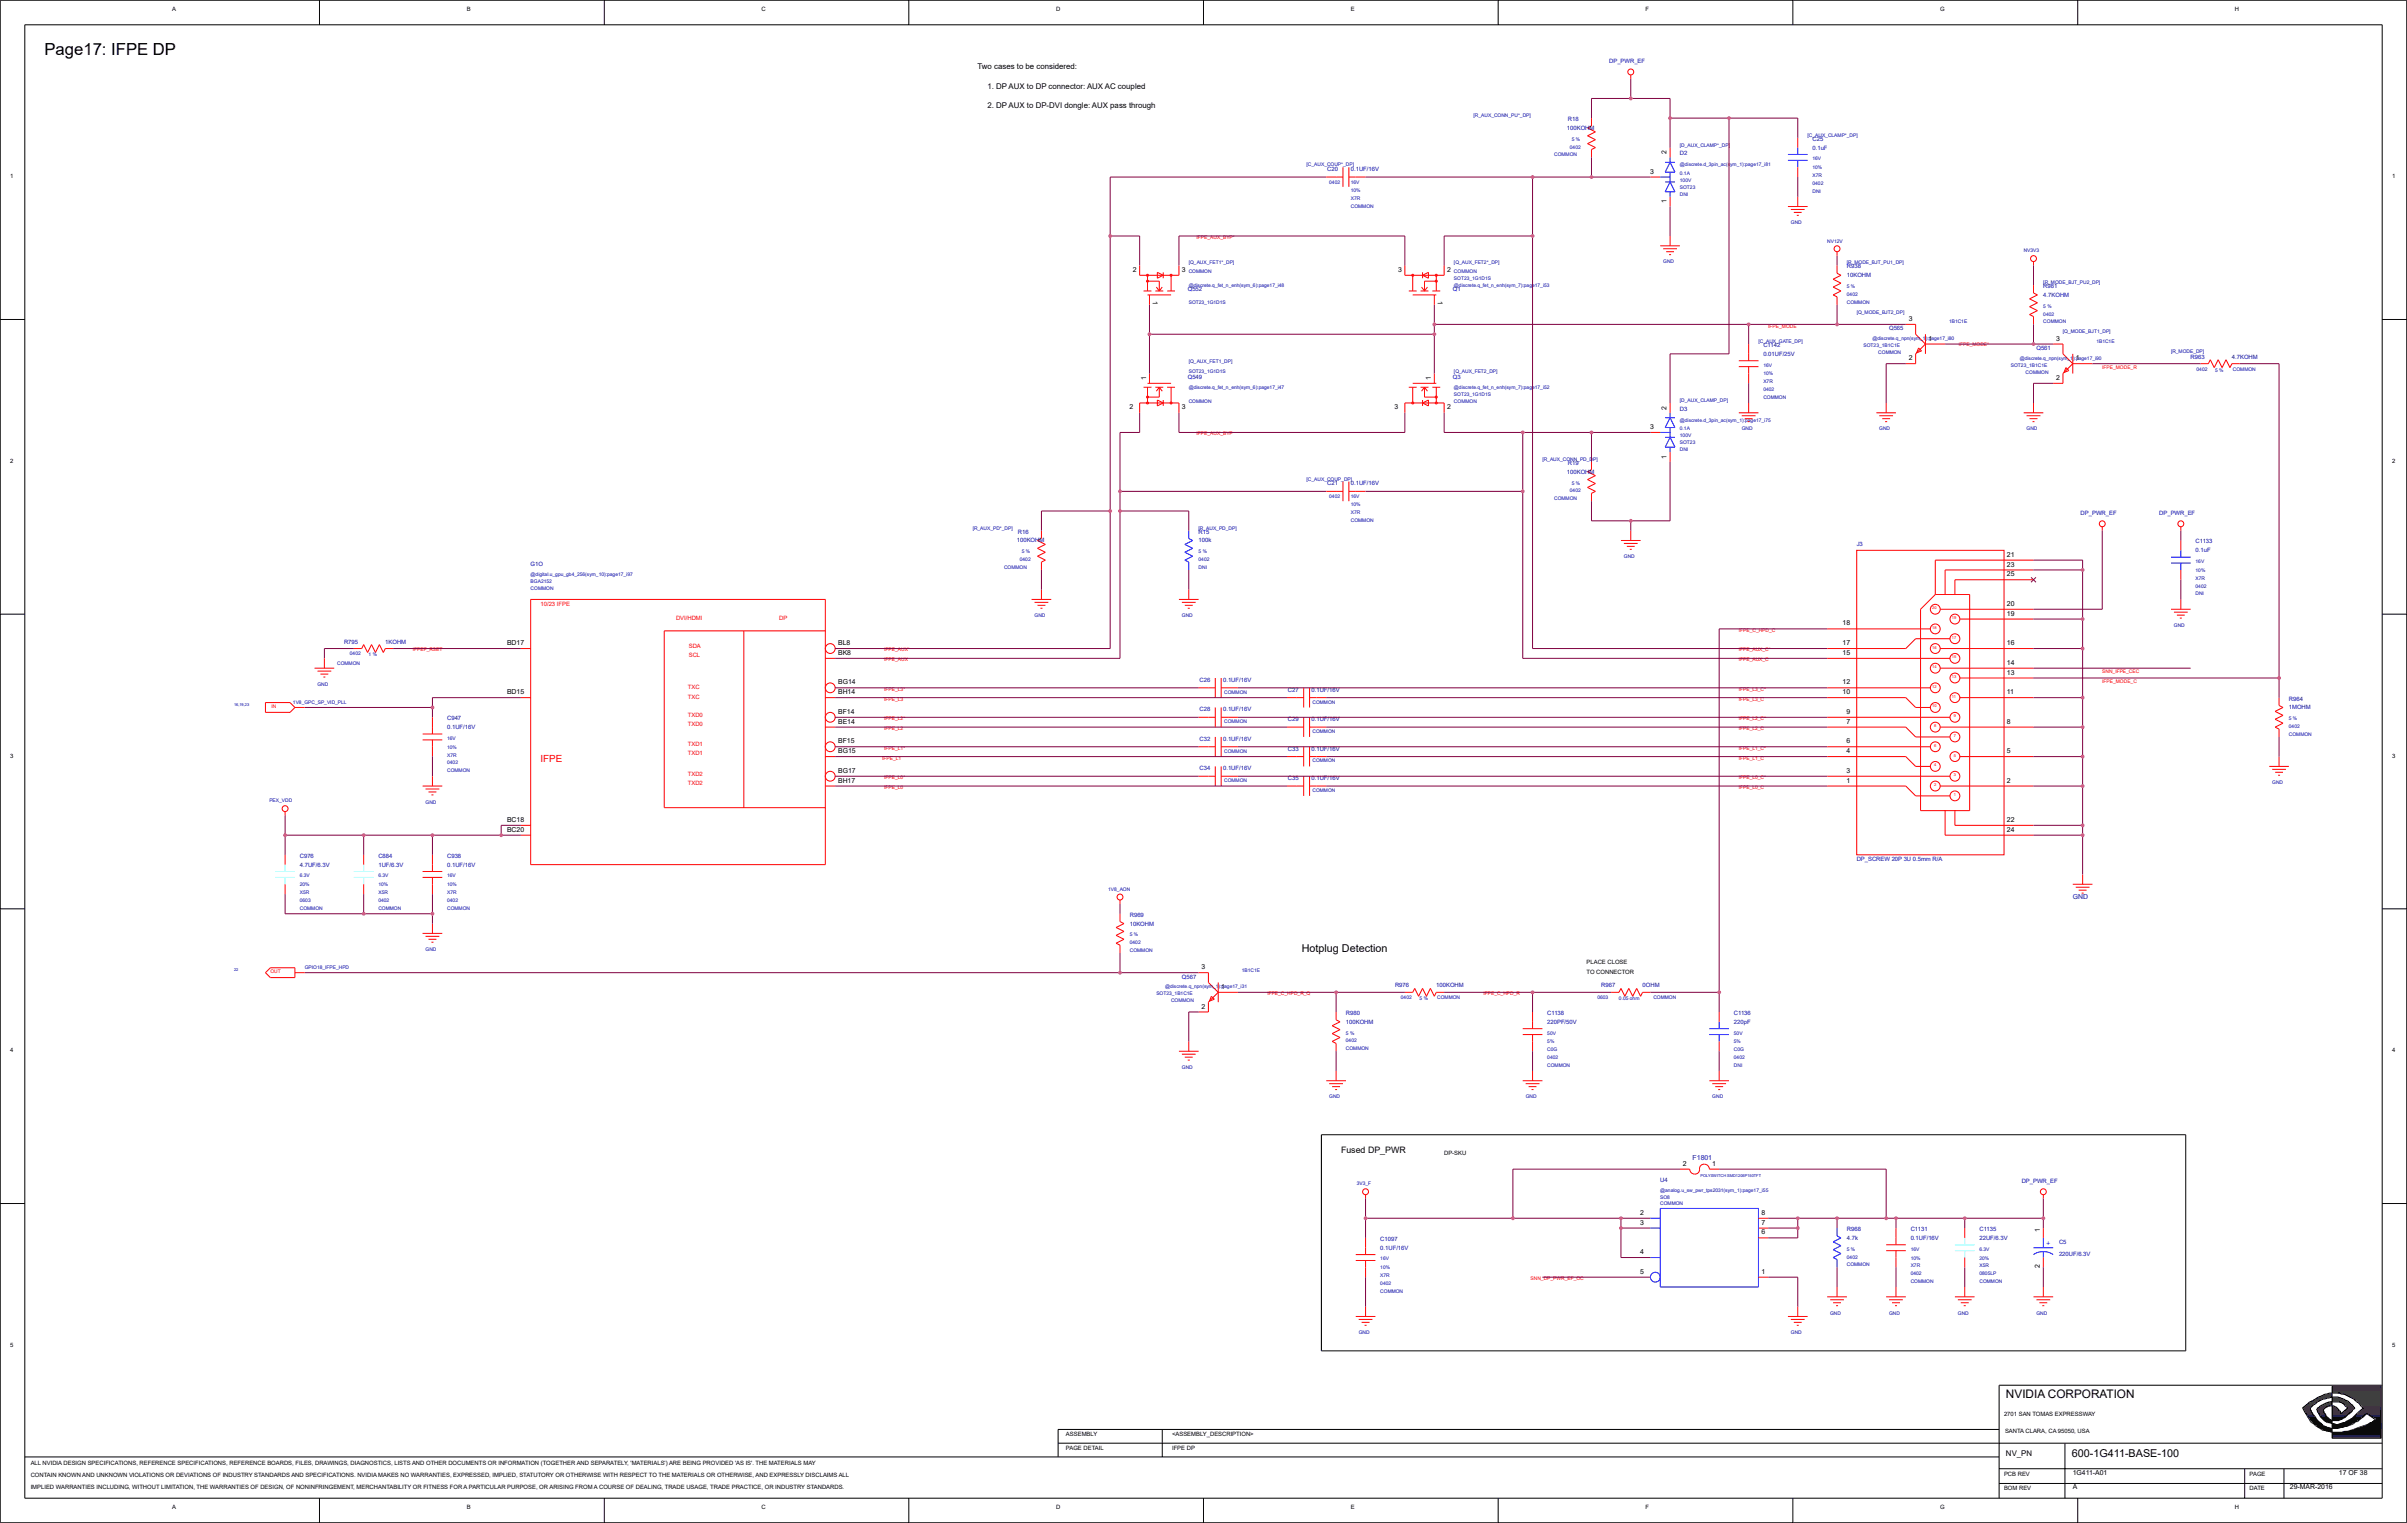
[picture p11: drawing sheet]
<svg xmlns="http://www.w3.org/2000/svg" width="271mm" height="172mm" viewBox="0 0 271 172" stroke-linecap="round" stroke-linejoin="round" font-family="sans-serif">
<defs><g id="words">
<text font-size="1.9" x="5" y="6.2">Page17: IFPE DP</text>
<text font-size="1.3" x="226.1" y="157.6">NVIDIA CORPORATION</text>
<g font-size="1.2">
<text x="146.7" y="107.3">Hotplug Detection</text>
<text x="233.6" y="164.2">600-1G411-BASE-100</text>
</g>
<text font-size="1.1" fill="#f00" x="60.9" y="85.8">IFPE</text>
<text font-size="1" x="151.2" y="130">Fused DP_PWR</text>
<g font-size=".9">
<text x="110.2" y="7.8">Two cases to be considered:</text>
<text x="111.3" y="10">1. DP AUX to DP connector: AUX AC coupled</text>
<text x="111.3" y="12.2">2. DP AUX to DP-DVI dongle: AUX pass through</text>
<text x="226.1" y="164.1">NV_PN</text>
</g>
<g font-size=".8">
<text x="187.9" y="17.4" transform="rotate(-90 187.9 17.4)">2</text>
<text x="186" y="19.6">3</text>
<text x="187.9" y="22.9" transform="rotate(-90 187.9 22.9)">1</text>
<text x="127.7" y="30.6">2</text>
<text x="130" y="33.9" transform="rotate(90 130 33.9)">1</text>
<text x="133.2" y="30.6">3</text>
<text x="157.6" y="30.6">3</text>
<text x="162.1" y="33.9" transform="rotate(90 162.1 33.9)">1</text>
<text x="163.1" y="30.6">2</text>
<text x="215.2" y="40.6">2</text>
<text x="215.2" y="36.2">3</text>
<text x="217.4" y="38.4">1</text>
<text x="231.8" y="38.4">3</text>
<text x="234" y="40.6">1</text>
<text x="127.3" y="46.1">2</text>
<text x="129.2" y="42.9" transform="rotate(-90 129.2 42.9)">1</text>
<text x="133.2" y="46.1">3</text>
<text x="157.2" y="46.1">3</text>
<text x="161.3" y="42.9" transform="rotate(-90 161.3 42.9)">1</text>
<text x="163.1" y="46.1">2</text>
<text x="187.9" y="46.2" transform="rotate(-90 187.9 46.2)">2</text>
<text x="231.8" y="42.8">2</text>
<text x="186" y="48.4">3</text>
<text x="187.9" y="51.7" transform="rotate(-90 187.9 51.7)">1</text>
<text x="226.2" y="62.8">21</text>
<text x="226.2" y="63.9">23</text>
<text x="226.2" y="65">25</text>
<text x="207.7" y="70.5">18</text>
<text x="226.2" y="69.4">19</text>
<text x="226.2" y="68.3">20</text>
<text x="57.2" y="72.7">BD17</text>
<text x="94.5" y="77.2">BG14</text>
<text x="94.5" y="73.8">BK8</text>
<text x="94.5" y="72.7">BL8</text>
<text x="207.7" y="77.2">12</text>
<text x="207.7" y="73.8">15</text>
<text x="207.7" y="72.7">17</text>
<text x="226.2" y="76">13</text>
<text x="226.2" y="74.9">14</text>
<text x="226.2" y="72.7">16</text>
<text x="57.2" y="78.3">BD15</text>
<text x="94.5" y="83.8">BF15</text>
<text x="94.5" y="81.6">BE14</text>
<text x="94.5" y="80.5">BF14</text>
<text x="94.5" y="78.3">BH14</text>
<text x="207.7" y="78.3">10</text>
<text x="208.2" y="83.8">6</text>
<text x="208.2" y="81.6">7</text>
<text x="208.2" y="80.5">9</text>
<text x="226.2" y="81.6">8</text>
<text x="226.2" y="78.3">11</text>
<text x="94.5" y="88.2">BH17</text>
<text x="94.5" y="87.1">BG17</text>
<text x="94.5" y="84.9">BG15</text>
<text x="208.2" y="88.2">1</text>
<text x="208.2" y="87.1">3</text>
<text x="208.2" y="84.9">4</text>
<text x="226.2" y="88.2">2</text>
<text x="226.2" y="84.9">5</text>
<text x="57.2" y="93.8">BC20</text>
<text x="57.2" y="92.7">BC18</text>
<text x="226.2" y="92.7">22</text>
<text x="226.2" y="93.8">24</text>
<text x="135.5" y="113.7">2</text>
<text x="135.5" y="109.3">3</text>
<text x="137.7" y="111.5">1</text>
<text x="189.7" y="131.4">2</text>
<text x="193" y="131.4">1</text>
<text x="184.9" y="136.9">2</text>
<text x="198.6" y="136.9">8</text>
<text x="184.9" y="138.1">3</text>
<text x="184.9" y="141.4">4</text>
<text x="184.9" y="143.6">5</text>
<text x="198.6" y="143.6">1</text>
<text x="198.6" y="139.2">6</text>
<text x="198.6" y="138.1">7</text>
<text x="230" y="142.9" transform="rotate(-90 230 142.9)">2</text>
<text x="230" y="138.8" transform="rotate(-90 230 138.8)">1</text>
<text x="233.7" y="167.9">A</text>
<text x="233.7" y="166.2">1G411-A01</text>
<text x="258.1" y="167.9">29-MAR-2016</text>
<text x="263.7" y="166.2">17 OF 38</text>
</g>
<g font-size=".8" fill="#0000a0">
<text x="233.7" y="101.3">GND</text>
<text x="190.8" y="130.8">F1801</text>
</g>
<text font-size=".8" fill="#00f" x="230.7" y="140.4">+</text>
<g font-size=".7">
<text x="19.4" y="1.2">A</text>
<text x="52.6" y="1.2">B</text>
<text x="85.8" y="1.2">C</text>
<text x="119.1" y="1.2">D</text>
<text x="152.3" y="1.2">E</text>
<text x="185.5" y="1.2">F</text>
<text x="218.7" y="1.2">G</text>
<text x="251.9" y="1.2">H</text>
<text x="1.1" y="20.1">1</text>
<text x="269.7" y="20.1">1</text>
<text x="1.1" y="52.2">2</text>
<text x="269.7" y="52.2">2</text>
<text x="1.1" y="85.4">3</text>
<text x="269.7" y="85.4">3</text>
<text x="178.9" y="108.7">PLACE CLOSE</text>
<text x="178.9" y="109.8">TO CONNECTOR</text>
<text x="1.1" y="118.6">4</text>
<text x="269.7" y="118.6">4</text>
<text x="162.8" y="130.2">DP-SKU</text>
<text x="1.1" y="151.8">5</text>
<text x="269.7" y="151.8">5</text>
<text x="120.2" y="161.9">ASSEMBLY</text>
<text x="132.1" y="161.9">&lt;ASSEMBLY_DESCRIPTION&gt;</text>
<text x="225.9" y="159.6">2701 SAN TOMAS EXPRESSWAY</text>
<text x="226" y="161.6">SANTA CLARA, CA 95050, USA</text>
<text x="3.5" y="165.1">ALL NVIDIA DESIGN SPECIFICATIONS, REFERENCE SPECIFICATIONS, REFERENCE BOARDS, FILES, DRAWINGS, DIAGNOSTICS, LISTS AND OTHER DOCUMENTS OR INFORMATION (TOGETHER AND SEPARATELY, 'MATERIALS') ARE BEING PROVIDED 'AS IS'. THE MATERIALS MAY</text>
<text x="3.5" y="167.9">IMPLIED WARRANTIES INCLUDING, WITHOUT LIMITATION, THE WARRANTIES OF DESIGN, OF NONINFRINGEMENT, MERCHANTABILITY OR FITNESS FOR A PARTICULAR PURPOSE, OR ARISING FROM A COURSE OF DEALING, TRADE USAGE, TRADE PRACTICE, OR INDUSTRY STANDARDS.</text>
<text x="3.5" y="166.5">CONTAIN KNOWN AND UNKNOWN VIOLATIONS OR DEVIATIONS OF INDUSTRY STANDARDS AND SPECIFICATIONS. NVIDIA MAKES NO WARRANTIES, EXPRESSED, IMPLIED, STATUTORY OR OTHERWISE WITH RESPECT TO THE MATERIALS OR OTHERWISE, AND EXPRESSLY DISCLAIMS ALL</text>
<text x="120.2" y="163.5">PAGE DETAIL</text>
<text x="132.1" y="163.5">IFPE DP</text>
<text x="225.9" y="166.3">PCB REV</text>
<text x="253.6" y="166.3">PAGE</text>
<text x="19.4" y="170.1">A</text>
<text x="52.6" y="170.1">B</text>
<text x="85.8" y="170.1">C</text>
<text x="119.1" y="170.1">D</text>
<text x="152.3" y="170.1">E</text>
<text x="185.5" y="170.1">F</text>
<text x="218.7" y="170.1">G</text>
<text x="225.9" y="168">BOM REV</text>
<text x="251.9" y="170.1">H</text>
<text x="253.6" y="168">DATE</text>
</g>
<g font-size=".7" fill="#0000a0">
<text x="181.4" y="7.1">DP_PWR_EF</text>
<text x="176.6" y="14.6">100KOHM</text>
<text x="176.8" y="13.6">R18</text>
<text x="189.4" y="17.5">D2</text>
<text x="204.3" y="15.9">C25</text>
<text x="204.3" y="16.9">0.1uF</text>
<text x="149.6" y="19.3">C20</text>
<text x="152.3" y="19.3">0.1UF/16V</text>
<text x="133.9" y="32.8">Q552</text>
<text x="163.8" y="32.8">Q1</text>
<text x="208.2" y="30.3">R938</text>
<text x="208.2" y="31.3">10KOHM</text>
<text x="230.3" y="32.5">R981</text>
<text x="230.3" y="33.5">4.7KOHM</text>
<text x="198.8" y="39.1">C1142</text>
<text x="198.8" y="40.1">0.01UF/25V</text>
<text x="213" y="37.2">Q565</text>
<text x="229.6" y="39.4">Q561</text>
<text x="247" y="40.4">R963</text>
<text x="251.6" y="40.4">4.7KOHM</text>
<text x="133.9" y="42.8">Q549</text>
<text x="163.8" y="42.8">Q3</text>
<text x="189.4" y="46.3">D3</text>
<text x="176.6" y="53.4">100KOHM</text>
<text x="176.8" y="52.4">R19</text>
<text x="149.6" y="54.7">C21</text>
<text x="152.3" y="54.7">0.1UF/16V</text>
<text x="234.6" y="58">DP_PWR_EF</text>
<text x="243.4" y="58">DP_PWR_EF</text>
<text x="59.8" y="63.8">G1O</text>
<text x="114.6" y="61.2">100KOHM</text>
<text x="114.7" y="60.2">R16</text>
<text x="135.1" y="60.2">R15</text>
<text x="135.1" y="61.2">100k</text>
<text x="209.3" y="61.6">J3</text>
<text x="247.5" y="61.3">C1133</text>
<text x="247.5" y="62.3">0.1uF</text>
<text x="38.8" y="72.6">R795</text>
<text x="43.4" y="72.6">1KOHM</text>
<text x="135.2" y="76.9">C26</text>
<text x="137.9" y="76.9">0.1UF/16V</text>
<text x="145.2" y="78">C27</text>
<text x="147.9" y="78">0.1UF/16V</text>
<text x="50.4" y="81.2">C947</text>
<text x="50.4" y="82.2">0.1UF/16V</text>
<text x="135.2" y="83.5">C32</text>
<text x="135.2" y="80.2">C28</text>
<text x="137.9" y="83.5">0.1UF/16V</text>
<text x="137.9" y="80.2">0.1UF/16V</text>
<text x="145.2" y="81.3">C29</text>
<text x="147.9" y="81.3">0.1UF/16V</text>
<text x="258" y="79">R964</text>
<text x="258" y="80">1MOHM</text>
<text x="135.2" y="86.8">C34</text>
<text x="137.9" y="86.8">0.1UF/16V</text>
<text x="145.2" y="87.9">C35</text>
<text x="145.2" y="84.6">C33</text>
<text x="147.9" y="87.9">0.1UF/16V</text>
<text x="147.9" y="84.6">0.1UF/16V</text>
<text x="33.8" y="96.7">C976</text>
<text x="33.8" y="97.7">4.7UF/6.3V</text>
<text x="42.7" y="96.7">C884</text>
<text x="42.7" y="97.7">1UF/6.3V</text>
<text x="50.4" y="96.7">C938</text>
<text x="50.4" y="97.7">0.1UF/16V</text>
<text x="209.3" y="97">DP_SCREW 20P 3U 0.5mm R/A</text>
<text x="127.4" y="103.3">R969</text>
<text x="127.4" y="104.3">10KOHM</text>
<text x="133.2" y="110.3">Q567</text>
<text x="157.3" y="111.3">R976</text>
<text x="161.9" y="111.3">100KOHM</text>
<text x="180.5" y="111.3">R967</text>
<text x="185.2" y="111.3">0OHM</text>
<text x="151.7" y="114.4">R980</text>
<text x="151.7" y="115.4">100KOHM</text>
<text x="174.4" y="114.4">C1138</text>
<text x="174.4" y="115.4">220PF/50V</text>
<text x="195.5" y="114.4">C1136</text>
<text x="195.5" y="115.4">220pF</text>
<text x="187.2" y="133.2">U4</text>
<text x="227.9" y="133.3">DP_PWR_EF</text>
<text x="155.6" y="139.9">C1097</text>
<text x="155.6" y="140.9">0.1UF/16V</text>
<text x="208.2" y="138.8">R968</text>
<text x="208.2" y="139.8">4.7k</text>
<text x="215.4" y="138.8">C1131</text>
<text x="215.4" y="139.8">0.1UF/16V</text>
<text x="223.1" y="138.8">C1135</text>
<text x="223.1" y="139.8">22UF/6.3V</text>
<text x="232.1" y="140.2">C5</text>
<text x="232.1" y="141.5">220UF/6.3V</text>
</g>
<g font-size=".7" fill="#f00">
<text x="60.9" y="68.3">10/23 IFPE</text>
<text x="76.2" y="69.9">DVI/HDMI</text>
<text x="87.8" y="69.9">DP</text>
<text x="77.5" y="77.6">TXC</text>
<text x="77.6" y="73">SDA</text>
<text x="77.6" y="74.1">SCL</text>
<text x="77.5" y="81.9">TXD0</text>
<text x="77.5" y="80.9">TXD0</text>
<text x="77.5" y="78.8">TXC</text>
<text x="77.5" y="84.1">TXD1</text>
<text x="77.5" y="85.1">TXD1</text>
<text x="77.5" y="88.5">TXD2</text>
<text x="77.5" y="87.5">TXD2</text>
</g>
<g font-size=".6" fill="#0000a0">
<text x="166.1" y="13.2">[R_AUX_CONN_PU*_DP]</text>
<text x="175.2" y="17.6">COMMON</text>
<text x="177" y="16.7">0402</text>
<text x="177.2" y="15.9">5 %</text>
<text x="189.4" y="16.5">[D_AUX_CLAMP*_DP]</text>
<text x="203.8" y="15.4">[C_AUX_CLAMP*_DP]</text>
<text x="147.3" y="18.7">[C_AUX_COUP*_DP]</text>
<text x="149.8" y="20.7">0402</text>
<text x="152.3" y="23.4">COMMON</text>
<text x="152.3" y="22.5">X7R</text>
<text x="152.3" y="21.6">10%</text>
<text x="152.3" y="20.7">16V</text>
<text x="189.4" y="19.7">0.1A</text>
<text x="189.4" y="18.7">@discrete.d_3pin_ac(sym_1):page17_i81</text>
<text x="189.4" y="22.1">DNI</text>
<text x="189.4" y="20.5">100V</text>
<text x="189.4" y="21.3">SOT23</text>
<text x="204.3" y="21.7">DNI</text>
<text x="204.3" y="18.1">16V</text>
<text x="204.3" y="19.1">10%</text>
<text x="204.3" y="20">X7R</text>
<text x="204.3" y="20.8">0402</text>
<text x="134" y="29.8">[Q_AUX_FET1*_DP]</text>
<text x="163.9" y="29.8">[Q_AUX_FET2*_DP]</text>
<text x="187.5" y="29.7">GND</text>
<text x="201.9" y="25.3">GND</text>
<text x="206" y="27.4">NV12V</text>
<text x="208.2" y="29.8">[R_MODE_BJT_PU1_DP]</text>
<text x="228.1" y="28.4">NV3V3</text>
<text x="134" y="30.8">COMMON</text>
<text x="134" y="32.4">@discrete.q_fet_n_enh(sym_6):page17_i48</text>
<text x="134" y="34.2">SOT23_1G1D1S</text>
<text x="163.9" y="32.4">@discrete.q_fet_n_enh(sym_7):page17_i53</text>
<text x="163.9" y="31.6">SOT23_1G1D1S</text>
<text x="163.9" y="30.8">COMMON</text>
<text x="208.2" y="32.5">5 %</text>
<text x="208.2" y="33.4">0402</text>
<text x="208.2" y="34.2">COMMON</text>
<text x="209.3" y="35.4">[Q_MODE_BJT2_DP]</text>
<text x="230.3" y="35.6">0402</text>
<text x="230.3" y="34.7">5 %</text>
<text x="230.3" y="32">[R_MODE_BJT_PU2_DP]</text>
<text x="134" y="40.9">[Q_AUX_FET1_DP]</text>
<text x="134" y="42">SOT23_1G1D1S</text>
<text x="163.9" y="42">[Q_AUX_FET2_DP]</text>
<text x="198.2" y="38.7">[C_AUX_GATE_DP]</text>
<text x="198.8" y="41.3">16V</text>
<text x="210.1" y="39.1">SOT23_1B1C1E</text>
<text x="211.1" y="38.3">@discrete.q_npn(sym_1):page17_i80</text>
<text x="211.7" y="39.9">COMMON</text>
<text x="219.7" y="36.5">1B1C1E</text>
<text x="226.7" y="41.3">SOT23_1B1C1E</text>
<text x="227.7" y="40.6">@discrete.q_npn(sym_1):page17_i90</text>
<text x="230.3" y="36.5">COMMON</text>
<text x="232.6" y="37.6">[Q_MODE_BJT1_DP]</text>
<text x="236.3" y="38.7">1B1C1E</text>
<text x="244.7" y="39.8">[R_MODE_DP]</text>
<text x="247.6" y="41.8">0402</text>
<text x="249.7" y="41.9">5 %</text>
<text x="251.7" y="41.8">COMMON</text>
<text x="134" y="45.4">COMMON</text>
<text x="134" y="43.9">@discrete.q_fet_n_enh(sym_6):page17_i47</text>
<text x="163.9" y="43.9">@discrete.q_fet_n_enh(sym_7):page17_i52</text>
<text x="163.9" y="45.4">COMMON</text>
<text x="163.9" y="44.7">SOT23_1G1D1S</text>
<text x="189.4" y="47.5">@discrete.d_3pin_ac(sym_1):page17_i75</text>
<text x="189.4" y="45.3">[D_AUX_CLAMP_DP]</text>
<text x="198.8" y="45">COMMON</text>
<text x="198.8" y="44.1">0402</text>
<text x="198.8" y="42.3">10%</text>
<text x="198.8" y="43.2">X7R</text>
<text x="228.4" y="42.1">COMMON</text>
<text x="173.9" y="52">[R_AUX_CONN_PD_DP]</text>
<text x="189.4" y="48.5">0.1A</text>
<text x="189.4" y="50.9">DNI</text>
<text x="189.4" y="49.3">100V</text>
<text x="189.4" y="50.1">SOT23</text>
<text x="196.4" y="48.5">GND</text>
<text x="211.9" y="48.5">GND</text>
<text x="228.5" y="48.5">GND</text>
<text x="109.6" y="59.7">[R_AUX_PD*_DP]</text>
<text x="135.1" y="59.7">[R_AUX_PD_DP]</text>
<text x="147.3" y="54.2">[C_AUX_COUP_DP]</text>
<text x="149.8" y="56.2">0402</text>
<text x="152.3" y="57.1">10%</text>
<text x="152.3" y="58.8">COMMON</text>
<text x="152.3" y="57.9">X7R</text>
<text x="152.3" y="56.2">16V</text>
<text x="175.2" y="56.4">COMMON</text>
<text x="177" y="55.5">0402</text>
<text x="177.2" y="54.6">5 %</text>
<text x="59.8" y="65.7">BGA2152</text>
<text x="59.8" y="64.9">@digital.u_gpu_gb4_256(sym_10):page17_i97</text>
<text x="113.2" y="64.1">COMMON</text>
<text x="115" y="63.3">0402</text>
<text x="115.2" y="62.4">5 %</text>
<text x="135.1" y="63.3">0402</text>
<text x="135.1" y="62.4">5 %</text>
<text x="135.1" y="64.1">DNI</text>
<text x="183.1" y="62.9">GND</text>
<text x="247.5" y="63.5">16V</text>
<text x="247.5" y="65.4">X7R</text>
<text x="247.5" y="64.5">10%</text>
<text x="59.8" y="66.5">COMMON</text>
<text x="116.6" y="69.6">GND</text>
<text x="133.2" y="69.6">GND</text>
<text x="245.1" y="70.7">GND</text>
<text x="247.5" y="66.2">0402</text>
<text x="247.5" y="67.1">DNI</text>
<text x="35.8" y="77.3">GND</text>
<text x="38" y="75">COMMON</text>
<text x="39.4" y="73.9">0402</text>
<text x="41.6" y="74">1 %</text>
<text x="33" y="79.3">1V8_GPC_SP_VID_PLL</text>
<text x="50.4" y="83.4">16V</text>
<text x="138" y="81.5">COMMON</text>
<text x="138" y="78.2">COMMON</text>
<text x="148" y="82.6">COMMON</text>
<text x="148" y="79.3">COMMON</text>
<text x="258" y="83">COMMON</text>
<text x="258" y="82.1">0402</text>
<text x="258" y="81.2">5 %</text>
<text x="50.4" y="84.4">10%</text>
<text x="50.4" y="86.2">0402</text>
<text x="50.4" y="85.3">X7R</text>
<text x="50.4" y="87.1">COMMON</text>
<text x="138" y="88.2">COMMON</text>
<text x="138" y="84.8">COMMON</text>
<text x="148" y="89.3">COMMON</text>
<text x="148" y="86">COMMON</text>
<text x="256.1" y="88.4">GND</text>
<text x="30.4" y="90.4">PEX_VDD</text>
<text x="48" y="90.6">GND</text>
<text x="33.8" y="98.9">6.3V</text>
<text x="33.8" y="99.9">20%</text>
<text x="33.8" y="100.8">X5R</text>
<text x="33.8" y="101.7">0603</text>
<text x="42.7" y="98.9">6.3V</text>
<text x="42.7" y="100.8">X5R</text>
<text x="42.7" y="99.9">10%</text>
<text x="42.7" y="101.7">0402</text>
<text x="50.4" y="100.8">X7R</text>
<text x="50.4" y="99.9">10%</text>
<text x="50.4" y="98.9">16V</text>
<text x="50.4" y="101.7">0402</text>
<text x="124.9" y="100.5">1V8_AON</text>
<text x="33.8" y="102.6">COMMON</text>
<text x="42.7" y="102.6">COMMON</text>
<text x="48" y="107.2">GND</text>
<text x="50.4" y="102.6">COMMON</text>
<text x="127.4" y="107.3">COMMON</text>
<text x="127.4" y="105.6">5 %</text>
<text x="127.4" y="106.4">0402</text>
<text x="34.4" y="109.2">GPIO18_IFPE_HPD</text>
<text x="130.4" y="112.2">SOT23_1B1C1E</text>
<text x="131.4" y="111.4">@discrete.q_npn(sym_1):page17_i31</text>
<text x="132" y="113">COMMON</text>
<text x="140" y="109.5">1B1C1E</text>
<text x="157.9" y="112.6">0402</text>
<text x="160" y="112.7">5 %</text>
<text x="162" y="112.6">COMMON</text>
<text x="180.1" y="112.6">0603</text>
<text x="182.5" y="112.7">0.05 ohm</text>
<text x="186.4" y="112.6">COMMON</text>
<text x="151.7" y="117.5">0402</text>
<text x="151.7" y="116.6">5 %</text>
<text x="151.7" y="118.4">COMMON</text>
<text x="174.4" y="119.4">0402</text>
<text x="174.4" y="118.5">C0G</text>
<text x="174.4" y="116.6">50V</text>
<text x="174.4" y="117.6">5%</text>
<text x="195.5" y="119.4">0402</text>
<text x="195.5" y="117.6">5%</text>
<text x="195.5" y="116.6">50V</text>
<text x="195.5" y="118.5">C0G</text>
<text x="133.2" y="120.5">GND</text>
<text x="149.8" y="123.8">GND</text>
<text x="172" y="123.8">GND</text>
<text x="174.4" y="120.3">COMMON</text>
<text x="193" y="123.8">GND</text>
<text x="195.5" y="120.3">DNI</text>
<text x="152.9" y="133.6">3V3_F</text>
<text x="187.2" y="135.9">COMMON</text>
<text x="187.2" y="135.1">SO8</text>
<text x="187.2" y="134.3">@analog.u_sw_pwr_tps2031(sym_1):page17_i55</text>
<text x="155.6" y="142.1">16V</text>
<text x="155.6" y="144">X7R</text>
<text x="155.6" y="143.1">10%</text>
<text x="208.2" y="141.9">0402</text>
<text x="208.2" y="141">5 %</text>
<text x="208.2" y="142.8">COMMON</text>
<text x="215.4" y="143.8">0402</text>
<text x="215.4" y="142.9">X7R</text>
<text x="215.4" y="141">16V</text>
<text x="215.4" y="142">10%</text>
<text x="223.1" y="143.8">0805LP</text>
<text x="223.1" y="142.9">X5R</text>
<text x="223.1" y="142">20%</text>
<text x="223.1" y="141">6.3V</text>
<text x="155.6" y="145.7">COMMON</text>
<text x="155.6" y="144.9">0402</text>
<text x="206.3" y="148.2">GND</text>
<text x="213" y="148.2">GND</text>
<text x="215.4" y="144.6">COMMON</text>
<text x="220.7" y="148.2">GND</text>
<text x="223.1" y="144.6">COMMON</text>
<text x="229.6" y="148.2">GND</text>
<text x="153.2" y="150.4">GND</text>
<text x="201.9" y="150.4">GND</text>
</g>
<g font-size=".6" fill="#f00">
<text x="134.9" y="26.9">IFPE_AUX_BYP*</text>
<text x="199.3" y="37">IFPE_MODE</text>
<text x="220.8" y="39">IFPE_MODE*</text>
<text x="237" y="41.6">IFPE_MODE_R</text>
<text x="134.9" y="49.1">IFPE_AUX_BYP</text>
<text x="196" y="71.2">IFPE_C_HPD_C</text>
<text x="46.5" y="73.4">IFPEF_RSET</text>
<text x="99.7" y="74.5">IFPE_AUX</text>
<text x="99.7" y="73.4">IFPE_AUX*</text>
<text x="99.7" y="77.9">IFPE_L3*</text>
<text x="196" y="74.5">IFPE_AUX_C</text>
<text x="196" y="73.4">IFPE_AUX_C*</text>
<text x="196" y="77.9">IFPE_L3_C*</text>
<text x="237" y="77">IFPE_MODE_C</text>
<text x="237" y="75.9">SNN_IFPE_CEC</text>
<text x="30.6" y="79.8">IN</text>
<text x="99.7" y="82.3">IFPE_L2</text>
<text x="99.7" y="81.2">IFPE_L2*</text>
<text x="99.7" y="79">IFPE_L3</text>
<text x="196" y="82.3">IFPE_L2_C</text>
<text x="196" y="81.2">IFPE_L2_C*</text>
<text x="196" y="79">IFPE_L3_C</text>
<text x="99.5" y="85.6">IFPE_L1</text>
<text x="99.7" y="88.9">IFPE_L0</text>
<text x="99.7" y="87.8">IFPE_L0*</text>
<text x="99.7" y="84.5">IFPE_L1*</text>
<text x="196" y="88.9">IFPE_L0_C</text>
<text x="196" y="87.8">IFPE_L0_C*</text>
<text x="196" y="85.6">IFPE_L1_C</text>
<text x="196" y="84.5">IFPE_L1_C*</text>
<text x="30.5" y="109.7">OUT</text>
<text x="142.9" y="112.2">IFPE_C_HPD_R_Q</text>
<text x="167.2" y="112.2">IFPE_C_HPD_R</text>
<text x="172.5" y="144.3">SNN_DP_PWR_EF_OC</text>
</g>
<g font-size=".4" fill="#f00">
<text x="217.8" y="68.7">20</text>
<text x="217.8" y="70.9">18</text>
<text x="220" y="69.8">19</text>
<text x="217.8" y="77.5">12</text>
<text x="217.8" y="73.1">16</text>
<text x="217.8" y="75.3">14</text>
<text x="220" y="76.4">13</text>
<text x="220" y="74.2">15</text>
<text x="220" y="72">17</text>
<text x="217.8" y="79.8">10</text>
<text x="218.1" y="82">8</text>
<text x="220" y="78.6">11</text>
<text x="220.3" y="83.1">7</text>
<text x="220.3" y="80.9">9</text>
<text x="218.1" y="86.4">4</text>
<text x="218.1" y="88.6">2</text>
<text x="218.1" y="84.2">6</text>
<text x="220.3" y="87.5">3</text>
<text x="220.3" y="89.7">1</text>
<text x="220.3" y="85.3">5</text>
</g>
<g font-size=".4" fill="#0000a0">
<text x="26.4" y="79.5">16,19,23</text>
<text x="26.4" y="109.4">22</text>
<text x="191.7" y="132.7">POLYSWITCH SMD1206P150TFT</text>
</g>
</g></defs>
<g fill="none" stroke="#00f" stroke-width=".11">
<path d="M187.2 20h1.1M187.7 19.4h1.1M187.7 18.3h1.1M188.3 17.7v.6M188.3 19.4v1.1M201.6 17.4h2.2M201.6 18.1h2.2M202.7 16.6v.8M202.7 18.1v.8M187.7 20.5h1.1M187.7 21.6h1.1M188.3 21.6v.6"/>
<path d="M134 59.8v.9M187.2 48.7h1.1M187.7 49.3h1.1M187.7 50.4h1.1M187.7 48.2h1.1M187.7 47.1h1.1M188.3 46.5v.6M188.3 48.2v1.1M188.3 50.4v.6M134 63.4v.9M244.7 62.8h2.3M244.7 63.5h2.3"/>
<path d="M245.8 62v.8M245.8 63.5v.8M192.7 116h2.2M192.7 116.6h2.2M193.8 115.2v.8M193.8 116.6v.8M186.1 138.4h1.1M186.1 137.3h1.1M187.2 136.2h11v8.9h-11zM207.1 138.4v.9M230.3 139.5v1.2M186.1 141.8h1.1"/>
<path d="M207.1 142v.9M229.2 140.7h2.3M230.3 141.1a1.78 1.78 0 0 1 1.2 .3M230.3 141.1a1.78 1.78 0 0 0-1.1 .3M230.3 141.1v.7"/>
<circle cx="186.6" cy="144" r=".55"/>
</g>
<g fill="#000" stroke="#00f" stroke-width=".11">
<path d="M188.3 18.3l-.6 1.1zM188.3 18.3l.5 1.1zM188.3 20.5l-.6 1.1zM188.3 20.5l.5 1.1zM188.3 47.1l-.6 1.1zM188.3 49.3l-.6 1.1zM188.3 49.3l.5 1.1zM188.3 47.1l.5 1.1zM133.6 63.1l.4 .3zM133.6 62.3l.9 .4zM133.6 62.3l.9-.5zM133.6 61.4l.9-.5z"/>
<path d="M133.6 63.1l.9-.4zM133.6 61.4l.9 .4zM134 60.7l.5 .2zM206.6 140l.9-.5zM207.1 139.3l.4 .2zM206.6 141.8l.5 .2zM206.6 140.9l.9 .4zM206.6 140.9l.9-.5zM206.6 141.8l.9-.5zM206.6 140l.9 .4z"/>
</g>
<g fill="none" stroke="#f00" stroke-width=".11">
<path d="M149.5 20h1.9M151.4 18.9v2.2M152.1 20h1.8M152.1 18.9v2.2M179.4 13.3v.9M179.4 16.9v.8M183.8 8.4v.5M186.1 20h1.1M188.3 16.6v1.1M202.7 15.5v1.1M202.7 18.9v1.1M128.5 29.9v1.1h4.4v-1.1"/>
<path d="M128.9 32.8h.9M129.4 31.7h1.3v1.1M129.4 31v1.8M129.4 33.2h2.6M129.6 33.2v1.2M130.2 32.8h.9M130.5 30.7v.7M131.1 30.7v.7M131.6 32.8h.9M132 31v1.8M158.4 29.9v1.1h4.4v-1.1M158.8 32.8h.9"/>
<path d="M159.3 33.2h2.6M159.3 31v1.8M160.1 32.8h.9M160.4 30.7v.7M161 30.7v.7M161.5 32.8h.9M161.7 33.2v1.2M161.9 31.7h-1.3v1.1M161.9 31v1.8M187.2 27.7h2.2M187.5 28h1.5M187.8 28.4h.9"/>
<path d="M188.2 28.7h.2M188.3 22.2v1.1M188.3 26.6v1.1M197.1 38.8v1.9M201.6 23.3h2.2M201.9 23.6h1.5M202.2 23.9h.9M202.6 24.3h.2M202.7 22.2v1.1M207.1 28.4v.4M207.1 29.9v.9M207.1 33.5v.9"/>
<path d="M214.8 36.6h1.1v1.1M215.9 39.9v1.1h-1.1M217.1 37.7v2.2M217.1 38.8h2.2M229.2 29.5v.4M229.2 32.1v.9M229.2 35.7v.9M231.5 38.8h1.1v1.1M233.7 39.9v2.2M117.4 59.8v.9M128.5 46.5v-1.1h4.4v1.1M128.9 43.7h.9"/>
<path d="M129.4 43.2h2.6M129.4 43.7v1.7M129.6 42.1v1.1M130.2 43.7h.9M130.5 45.1v.7M130.7 43.7v1.1h-1.3M131.1 45.1v.7M131.6 43.7h.9M132 43.7v1.7M149.5 55.4h1.9M151.4 54.3v2.2M152.1 55.4h1.8"/>
<path d="M152.1 54.3v2.2M158.4 46.5v-1.1h4.4v1.1M158.8 43.7h.9M159.3 43.2h2.6M159.3 43.7v1.7M160.1 43.7h.9M160.4 45.1v.7M160.6 43.7v1.1h1.3M161 45.1v.7M161.5 43.7h.9M161.7 42.1v1.1M161.9 43.7v1.7"/>
<path d="M179.4 52.1v.9M179.4 55.6v.9M183.8 59.8v1.1M186.1 48.7h1.1M188.3 45.4v1.1M188.3 51v1.1M196 40.7h2.2M196 41.3h2.2M196 46.5h2.2M196.3 46.9h1.6M196.7 47.2h.9M197 47.5h.2"/>
<path d="M197.1 41.3v1.9M197.1 45.4v1.1M211.5 46.5h2.2M211.9 46.9h1.5M212.2 47.2h.9M212.5 47.5h.2M212.6 45.4v1.1M228.1 46.5h2.2M228.5 46.9h1.5M228.8 47.2h.9M229.1 47.5h.2M229.2 45.4v1.1"/>
<path d="M232.6 42.1v1.1h-1.1M233.7 41h2.2M237 59.4v.4M245.8 59.4v.4M248.1 41h.8M251.6 41h.9M32.7 79.2h-2.8v1.1h2.8M33.2 79.8h1.2M35.5 75.3h2.2M35.8 75.7h1.5M36.1 76h.9M36.5 76.3h.2"/>
<path d="M36.6 74.2v1.1M39.9 73.1h.9M43.4 73.1h.9M58.7 78.6h1.1M58.7 73.1h1.1M59.8 67.6h33.2v29.9h-33.2zM83.8 71.1v19.9M93 74.2h1.1M93 78.6h1.1M93 71.1h-18.1v19.9h18.1M116.3 67.6h2.2M116.6 67.9h1.6"/>
<path d="M117 68.2h.8M117.3 68.6h.2M117.4 63.4v.9M117.4 66.5v1.1M132.9 67.6h2.2M133.2 67.9h1.6M133.6 68.2h.9M133.9 68.6h.2M134 66.5v1.1M135.1 77.5h1.9M137 76.4v2.2M137 79.8v2.2"/>
<path d="M137.7 77.5h1.8M137.7 76.4v2.2M137.7 79.8v2.2M145.1 78.6h1.9M147 77.5v2.3M147.6 78.6h1.9M147.6 77.5v2.3M182.7 60.9h2.2M183.1 61.3h1.5M183.4 61.6h.9M183.7 61.9h.2M206 77.5h11.6"/>
<path d="M206 74.2h13.8M206 78.6h8.8M206 73.1h8.8M206 70.9h11.6M209.3 62h16.6v34.4h-16.6zM215.9 79.8h1.7M215.9 72h3.9M218.7 68.7h10.5M218.7 75.3h10.5M218.7 73.1h10.5M220.9 69.8h8.3M220.9 76.4h8.3"/>
<path d="M220.9 78.6h8.3M229.2 65.4h-8.8v1.6M229.2 64.3h-9.9v2.7M229.2 63.1h-11v3.9h3.8v24.4h-5.5v-22.7M244.7 68.7h2.3M245.1 69h1.5M245.4 69.3h.9M245.7 69.7h.3M245.8 60.9v1.1M245.8 64.3v1.1M245.8 67.6v1.1M256.9 78.6v.9"/>
<path d="M32.1 91.5v.4M32.1 96.4v1.1M32.1 99.7v1.1M41 96.4v1.1M41 99.7v1.1M47.6 88.6h2.3M47.6 98.2h2.3M47.6 98.9h2.3M47.6 82.7h2.3M47.6 83.4h2.3M48 88.9h1.5M48.3 89.3h.9"/>
<path d="M48.6 89.6h.3M48.7 80.9v1.8M48.7 83.4v1.9M48.7 87.5v1.1M48.7 96.4v1.8M48.7 98.9v1.9M58.7 93h1.1M58.7 94.1h1.1M93 88.6h1.1M93 85.3h1.1M93 82h1.1M135.1 87.5h1.9"/>
<path d="M135.1 84.2h1.9M135.1 80.9h1.9M137 83.1v2.2M137 86.4v2.2M137.7 87.5h1.8M137.7 84.2h1.8M137.7 80.9h1.8M137.7 83.1v2.2M137.7 86.4v2.2M145.1 88.6h1.9M145.1 85.3h1.9M145.1 82h1.9"/>
<path d="M147 80.9v2.2M147 84.2v2.2M147 87.5v2.2M147.6 88.6h1.9M147.6 85.3h1.9M147.6 82h1.9M147.6 80.9v2.2M147.6 84.2v2.2M147.6 87.5v2.2M206 88.6h8.8M206 87.5h13.8M206 85.3h8.8"/>
<path d="M206 84.2h11.6M206 82h8.8M206 80.9h13.8M215.9 89.7h3.9M215.9 86.4h1.7M215.9 83.1h3.9M218.7 88.6h10.5M218.7 82h10.5M219.3 91.4v2.7h9.9M220.4 91.4v1.6h8.8M220.9 85.3h8.3M233.7 99.7h2.2"/>
<path d="M234.8 98.6v1.1M255.8 86.4h2.2M256.1 86.7h1.6M256.5 87.1h.9M256.8 87.4h.2M256.9 82.2v.9M256.9 85.3v1.1M30.5 109.1h2.7v1.1h-2.7M33.2 109.6h1.2M47.6 105.2h2.3M48 105.6h1.5M48.3 105.9h.9"/>
<path d="M48.6 106.2h.3M48.7 104.1v1.1M126.3 101.5v.4M126.3 103v.9M126.3 106.5v.9M132.9 118.5h2.2M133.2 118.8h1.6M133.6 119.2h.9M133.9 119.5h.2M134 117.4v1.1M135.1 109.6h1.1v1.2M136.2 113v1.1h-1.1"/>
<path d="M137.3 110.8v2.2M137.3 111.9h2.2M150.6 114.1v.9M150.6 117.6v.9M158.4 111.9h.9M161.9 111.9h.9M171.7 116h2.2M171.7 116.6h2.2M172.8 114.1v1.9M172.8 116.6v1.9M181.6 111.9h.9M185.2 111.9h.9"/>
<path d="M193.8 114.1v1.1M193.8 117.4v1.1M234 100h1.5M234.3 100.3h.9M234.7 100.7h.2M149.5 121.8h2.2M149.8 122.2h1.6M150.2 122.5h.9M150.5 122.8h.2M150.6 120.7v1.1M153.9 134.7v.4M153.9 139.5v1.9"/>
<path d="M171.7 121.8h2.2M172 122.2h1.5M172.3 122.5h.9M172.7 122.8h.2M172.8 120.7v1.1M189.4 131.8h1.1a.55 .55 0 0 0 .5 .5 .55 .55 0 0 0 .6-.5 .55 .55 0 0 1 .5-.6 .55 .55 0 0 1 .6 .6h1.1M192.7 121.8h2.2M193 122.2h1.6M193.4 122.5h.8M193.7 122.8h.2M193.8 120.7v1.1M198.2 139.5h1.1"/>
<path d="M198.2 138.4h1.1M198.2 137.3h1.1M213.7 138.4v1.9M221.5 138.4v1.1M230.3 134.7v.4M230.3 138.4v1.1M152.8 141.4h2.2M152.8 142.1h2.2M152.8 148.4h2.2M153.2 148.7h1.5M153.5 149.1h.9M153.8 149.4h.3"/>
<path d="M153.9 142.1v1.9M153.9 147.3v1.1M198.2 144h1.1M201.6 148.4h2.2M201.9 148.7h1.5M202.2 149.1h.9M202.6 149.4h.2M202.7 147.3v1.1M206 146.2h2.2M206.3 146.5h1.6M206.6 146.9h.9M207 147.2h.2"/>
<path d="M207.1 145.1v1.1M212.6 140.3h2.2M212.6 141h2.2M212.6 146.2h2.2M213 146.5h1.5M213.3 146.9h.9M213.6 147.2h.2M213.7 141v1.9M213.7 145.1v1.1M220.4 146.2h2.2M220.7 146.5h1.6M221 146.9h.9"/>
<path d="M221.4 147.2h.2M221.5 141.8v1.1M221.5 145.1v1.1M229.2 146.2h2.3M229.6 146.5h1.5M229.9 146.9h.9M230.2 147.2h.3M230.3 141.8v1.1M230.3 145.1v1.1"/>
<circle cx="183.8" cy="8.1" r=".33"/>
<circle cx="129.4" cy="31" r=".11"/>
<circle cx="129.4" cy="31.7" r=".11"/>
<circle cx="132" cy="31" r=".11"/>
<circle cx="159.3" cy="31" r=".11"/>
<circle cx="161.9" cy="31" r=".11"/>
<circle cx="161.9" cy="31.7" r=".11"/>
<circle cx="207.1" cy="28" r=".33"/>
<circle cx="229.2" cy="29.1" r=".33"/>
<circle cx="129.4" cy="45.4" r=".11"/>
<circle cx="129.4" cy="44.8" r=".11"/>
<circle cx="132" cy="45.4" r=".11"/>
<circle cx="159.3" cy="45.4" r=".11"/>
<circle cx="161.9" cy="45.4" r=".11"/>
<circle cx="161.9" cy="44.8" r=".11"/>
<circle cx="237" cy="59" r=".33"/>
<circle cx="245.8" cy="59" r=".33"/>
<circle cx="93.6" cy="73.1" r=".55"/>
<circle cx="93.6" cy="77.5" r=".55"/>
<circle cx="218.2" cy="79.8" r=".55"/>
<circle cx="218.2" cy="75.3" r=".55"/>
<circle cx="218.2" cy="73.1" r=".55"/>
<circle cx="218.2" cy="70.9" r=".55"/>
<circle cx="218.2" cy="77.5" r=".55"/>
<circle cx="218.2" cy="68.7" r=".55"/>
<circle cx="220.4" cy="69.8" r=".55"/>
<circle cx="220.4" cy="72" r=".55"/>
<circle cx="220.4" cy="76.4" r=".55"/>
<circle cx="220.4" cy="78.6" r=".55"/>
<circle cx="220.4" cy="74.2" r=".55"/>
<circle cx="32.1" cy="91.2" r=".33"/>
<circle cx="93.6" cy="84.2" r=".55"/>
<circle cx="93.6" cy="87.5" r=".55"/>
<circle cx="93.6" cy="80.9" r=".55"/>
<circle cx="218.2" cy="86.4" r=".55"/>
<circle cx="218.2" cy="82" r=".55"/>
<circle cx="218.2" cy="88.6" r=".55"/>
<circle cx="218.2" cy="84.2" r=".55"/>
<circle cx="220.4" cy="89.7" r=".55"/>
<circle cx="220.4" cy="85.3" r=".55"/>
<circle cx="220.4" cy="83.1" r=".55"/>
<circle cx="220.4" cy="87.5" r=".55"/>
<circle cx="220.4" cy="80.9" r=".55"/>
<circle cx="126.3" cy="101.1" r=".33"/>
<circle cx="153.9" cy="134.3" r=".33"/>
<circle cx="230.3" cy="134.3" r=".33"/>
</g>
<path d="M31 98.2h2.2M31 98.9h2.2M32.1 97.5v.7M32.1 98.9v.8M39.9 98.2h2.2M39.9 98.9h2.2M41 97.5v.7M41 98.9v.8M221.5 139.5v.8M220.4 140.3h2.2M220.4 141h2.2M221.5 141v.8" fill="none" stroke="#80ffff" stroke-width=".11"/>
<g fill="#000" stroke="#f00" stroke-width=".11">
<path d="M179 16.2l.9 .4zM179 15.3l.9-.4zM179 14.4l.4-.2zM179.4 16.9l.5-.3zM179 16.2l.9-.4zM179 15.3l.9 .5zM179 14.4l.9 .5zM130.5 31.4l.6-.4zM130.5 30.7l.6 .3zM130.4 32.4l.3 .4zM131 32.4l-.3 .4zM160.4 31l.6-.3z"/>
<path d="M160.3 32.4l.3 .4zM160.9 32.4l-.3 .4zM160.4 31l.6 .4zM206.6 33.2l.5 .3zM206.6 32.4l.9 .4zM206.6 32.4l.9-.5zM206.6 31.5l.9-.5zM206.6 33.2l.9-.4zM206.6 31.5l.9 .4zM207.1 30.8l.4 .2zM217.1 38.8l-1.2 1.1zM216.1 39.8l.5-.2z"/>
<path d="M216.3 39.2l-.2 .6zM216.3 39.2l.3 .4zM215.9 37.7l1.2 1.1zM228.8 35.5l.4 .2zM228.8 34.6l.9 .4zM228.8 34.6l.9-.5zM228.8 33.7l.9-.5zM228.8 35.5l.9-.5zM228.8 33.7l.9 .4zM229.2 33l.5 .2zM130.5 45.1l.6 .3zM130.5 45.8l.6-.4z"/>
<path d="M130.7 43.7l-.3 .4zM130.7 43.7l.3 .4zM160.4 45.4l.6 .4zM160.6 43.7l-.3 .4zM160.6 43.7l.3 .4zM160.4 45.4l.6-.3zM179 54.9l.9 .5zM179 54.1l.9-.5zM179 53.2l.4-.2zM179.4 55.6l.5-.2zM179 54.9l.9-.4zM179 54.1l.9 .4z"/>
<path d="M179 53.2l.9 .4zM233.7 41l-1.1 1.1zM232.7 42l.5-.2zM232.9 41.4l-.2 .6zM232.9 41.4l.3 .4zM232.6 39.9l1.1 1.1zM249.2 40.6l-.3 .4zM249.2 40.6l.4 .8zM250.1 40.6l-.5 .8zM250.1 40.6l.4 .8zM250.9 40.6l-.4 .8zM250.9 40.6l.5 .8z"/>
<path d="M251.6 41l-.2 .4zM32.7 79.2l.5 .6zM41 72.7l-.2 .4zM41 72.7l.4 .9zM41.9 72.7l-.5 .9zM41.9 72.7l.4 .9zM42.8 72.7l-.5 .9zM42.8 72.7l.4 .9zM43.4 73.1l-.2 .5zM117 62.7l.8 .4zM117 61.8l.8-.4zM117 60.9l.4-.2z"/>
<path d="M117.4 63.4l.4-.3zM117 62.7l.8-.4zM117 61.8l.8 .5zM117 60.9l.8 .5zM214.8 78.6l1.1 1.2zM214.8 73.1l1.1-1.1zM218.2 67l-1.7 1.7zM256.9 79.5l.5 .3zM33.2 79.8l-.5 .5zM214.8 88.6l1.1 1.1zM214.8 85.3l1.1 1.1zM214.8 82l1.1 1.1z"/>
<path d="M256.5 82l.4 .2zM256.5 81.1l.9 .4zM256.5 81.1l.9-.5zM256.5 80.2l.9-.4zM256.5 82l.9-.5zM256.5 80.2l.9 .4zM29.9 109.6l.6-.5zM29.9 109.6l.6 .6zM125.8 106.3l.5 .2zM125.8 105.4l.9 .5zM125.8 105.4l.9-.4zM125.8 104.6l.9-.5z"/>
<path d="M125.8 106.3l.9-.4zM125.8 104.6l.9 .4zM126.3 103.9l.4 .2zM137.3 111.9l-1.1 1.1zM136.3 112.9l.6-.3zM136.6 112.3l-.3 .6zM136.6 112.3l.3 .3zM136.2 110.8l1.1 1.1zM150.2 117.4l.4 .2zM150.2 116.5l.9 .5zM150.2 116.5l.9-.4zM150.2 115.6l.9-.4z"/>
<path d="M150.2 117.4l.9-.4zM150.2 115.6l.9 .5zM150.6 115l.5 .2zM159.5 111.4l-.2 .5zM159.5 111.4l.4 .9zM160.4 111.4l-.5 .9zM160.4 111.4l.4 .9zM161.2 111.4l-.4 .9zM161.2 111.4l.5 .9zM161.9 111.9l-.2 .4zM182.7 111.4l-.2 .5zM182.7 111.4l.5 .9z"/>
<path d="M183.6 111.4l-.4 .9zM183.6 111.4l.5 .9zM184.5 111.4l-.4 .9zM184.5 111.4l.4 .9zM185.2 111.9l-.3 .4z"/>
</g>
<path d="M229 65.1l.5 .5zM229.5 65.1l-.5 .5z" fill="#000" stroke="#804000" stroke-width=".11"/>
<g fill="none" stroke="#800040" stroke-width=".11">
<path d="M149.5 20h-24.3v53.1h-31.1M153.9 20h32.2M172.8 20v53.1h33.2M179.4 13.3v-2.2h8.9v5.5M179.4 17.7v2.3M183.8 8.9v2.2M188.3 13.3h14.4v2.2M194.9 13.3v26.6h-6.6v5.5M202.7 20v2.2M125.2 26.6h3.3v3.3M129.6 34.4v7.7M129.6 37.7h32.1"/>
<path d="M132.9 29.9v-3.3h25.5v3.3M161.7 34.4v7.7M161.7 36.6h53.1M172.8 26.6h-10v3.3M188.3 23.3v3.3M197.1 36.6v2.2M207.1 28.8v1.1M207.1 34.4v2.2M219.3 38.8h12.2M229.2 29.9v2.2M229.2 36.6v2.2M125.2 57.6h-7.8v2.2"/>
<path d="M126.3 57.6h7.7v2.2M126.3 55.4h23.2M128.5 46.5v2.2h-2.2v25.5h-32.2M132.9 46.5v2.2h25.5v-2.2M153.9 55.4h17.8M162.8 46.5v2.2h23.3M171.7 48.7v25.5h34.3M179.4 48.7v3.4M183.8 58.7v1.1M188.3 52.1v6.6h-8.9v-2.2M197.1 43.2v2.2M214.8 41h-2.2v4.4"/>
<path d="M231.5 43.2h-2.3v2.2M235.9 41h12.2M237 59.8v8.9h-7.8M245.8 59.8v1.1M252.5 41h4.4v37.6M34.4 79.8h14.3M39.9 73.1h-3.3v1.1M44.3 73.1h14.4M58.7 78.6h-10v2.3M94.1 78.6h51M94.1 77.5h41M117.4 64.3v2.2"/>
<path d="M134 64.3v2.2M139.5 77.5h66.5M149.5 78.6h56.5M206 70.9h-12.2v43.2M229.2 73.1h5.6M229.2 78.6h5.6M229.2 76.4h27.7M229.2 75.3h17.8M229.2 63.1h5.6v35.5M229.2 69.8h5.6M229.2 64.3h5.6M245.8 65.4v2.2"/>
<path d="M32.1 91.9v4.5M32.1 94.1h26.6M41 94.1v2.3M48.7 85.3v2.2M48.7 94.1v2.3M58.7 93h-2.2v1.1M94.1 88.6h51M94.1 87.5h41M94.1 85.3h51M94.1 84.2h41M94.1 82h51M94.1 80.9h41"/>
<path d="M139.5 87.5h66.5M139.5 84.2h66.5M139.5 80.9h66.5M149.5 88.6h56.5M149.5 85.3h56.5M149.5 82h56.5M229.2 88.6h5.6M229.2 85.3h5.6M229.2 82h5.6M229.2 94.1h5.6M229.2 93h5.6M256.9 83.1v2.2"/>
<path d="M32.1 100.8v2.2h16.6M34.4 109.6h100.7M41 100.8v2.2M48.7 100.8v3.3M126.3 101.9v1.1M126.3 107.4v2.2M135.1 114.1h-1.1v3.3M139.5 111.9h18.9M150.6 111.9v2.2M150.6 118.5v2.2M162.8 111.9h18.8M172.8 111.9v2.2"/>
<path d="M172.8 118.5v2.2M186.1 111.9h7.7M193.8 118.5v2.2M153.9 135.1v4.4M153.9 137.3h32.2M182.7 137.3v4.5h3.4M182.7 138.4h3.4M189.4 131.8h-18.8v5.5M193.8 131.8h18.8v5.5M199.3 137.3h31M199.3 138.4h3.4M202.7 137.3v2.2h-3.4"/>
<path d="M207.1 137.3v1.1M213.7 137.3v1.1M221.5 137.3v1.1M230.3 135.1v3.3M153.9 144v3.3M173.9 144h12.2M199.3 144h3.4v3.3M207.1 142.9v2.2M213.7 142.9v2.2M221.5 142.9v2.2M230.3 142.9v2.2"/>
</g>
<g fill="#f0f">
<circle cx="48.7" cy="79.8" r=".22"/>
<circle cx="153.9" cy="137.3" r=".22"/>
<circle cx="182.7" cy="138.4" r=".22"/>
<circle cx="183.8" cy="11.1" r=".22"/>
<circle cx="194.9" cy="13.3" r=".22"/>
<circle cx="188.3" cy="13.3" r=".22"/>
<circle cx="202.7" cy="138.4" r=".22"/>
<circle cx="202.7" cy="137.3" r=".22"/>
<circle cx="207.1" cy="137.3" r=".22"/>
<circle cx="212.6" cy="137.3" r=".22"/>
<circle cx="213.7" cy="137.3" r=".22"/>
<circle cx="221.5" cy="137.3" r=".22"/>
<circle cx="230.3" cy="137.3" r=".22"/>
<circle cx="41" cy="103" r=".22"/>
<circle cx="48.7" cy="103" r=".22"/>
<circle cx="183.8" cy="58.7" r=".22"/>
<circle cx="234.8" cy="94.1" r=".22"/>
<circle cx="234.8" cy="93" r=".22"/>
<circle cx="234.8" cy="85.3" r=".22"/>
<circle cx="234.8" cy="88.6" r=".22"/>
<circle cx="234.8" cy="82" r=".22"/>
<circle cx="234.8" cy="73.1" r=".22"/>
<circle cx="234.8" cy="78.6" r=".22"/>
<circle cx="234.8" cy="64.3" r=".22"/>
<circle cx="234.8" cy="69.8" r=".22"/>
<circle cx="126.3" cy="109.6" r=".22"/>
<circle cx="126.3" cy="57.6" r=".22"/>
<circle cx="126.3" cy="55.4" r=".22"/>
<circle cx="125.2" cy="26.6" r=".22"/>
<circle cx="125.2" cy="57.6" r=".22"/>
<circle cx="171.7" cy="55.4" r=".22"/>
<circle cx="171.7" cy="48.7" r=".22"/>
<circle cx="179.4" cy="48.7" r=".22"/>
<circle cx="172.8" cy="20" r=".22"/>
<circle cx="172.8" cy="26.6" r=".22"/>
<circle cx="179.4" cy="20" r=".22"/>
<circle cx="193.8" cy="111.9" r=".22"/>
<circle cx="172.8" cy="111.9" r=".22"/>
<circle cx="150.6" cy="111.9" r=".22"/>
<circle cx="161.7" cy="37.7" r=".22"/>
<circle cx="129.6" cy="37.7" r=".22"/>
<circle cx="161.7" cy="36.6" r=".22"/>
<circle cx="197.1" cy="36.6" r=".22"/>
<circle cx="207.1" cy="36.6" r=".22"/>
<circle cx="229.2" cy="38.8" r=".22"/>
<circle cx="256.9" cy="76.4" r=".22"/>
<circle cx="41" cy="94.1" r=".22"/>
<circle cx="32.1" cy="94.1" r=".22"/>
<circle cx="56.5" cy="94.1" r=".22"/>
<circle cx="48.7" cy="94.1" r=".22"/>
<circle cx="170.6" cy="137.3" r=".22"/>
<circle cx="182.7" cy="137.3" r=".22"/>
</g>
<g fill="none" stroke="#000" stroke-width=".11">
<path d="M0 0h271.3v171.7h-271.3zM2.8 2.8h265.7v166.1h-265.7zM36 0v2.8M68.1 0v2.8M102.5 0v2.8M135.7 0v2.8M168.9 0v2.8M202.1 0v2.8M234.2 0v2.8M0 36h2.8M268.5 36h2.8M0 69.2h2.8"/>
<path d="M268.5 69.2h2.8M0 102.5h2.8M268.5 102.5h2.8M0 135.7h2.8M149 127.9h97.4v24.4h-97.4zM268.5 135.7h2.8M259.6 158.7h.9v.2h-.8M259.7 158.8h.8M259.8 159h.8v.1h-.8M259.8 158.6h.8M259.9 158.5h.8M259.9 159.3h.8"/>
<path d="M259.9 159.4h.8M260 158.4h.8M260 159.5h.8M260.1 158.3h.8M260.1 159.7h.8M260.1 159.6h.8M260.2 158.1h.9M260.2 159.8h.8M260.4 159.9h.7M260.5 158h.7M260.6 157.9h.9M260.8 157.8h.9"/>
<path d="M261 157.7h1.1M261.1 158.9h.8M261.1 157.6h1.5M261.2 158.9v.2h.8M261.2 159h.7M261.3 159.3h.7M261.3 159.4h.8M261.5 158.6h.8M261.5 159.5h.6M261.5 157.5h2.1M261.6 159.7h.7M261.6 159.6h.6v.1"/>
<path d="M261.7 159.8h.8M261.7 158.5h1.4M261.7 157.4h1.2M261.8 159.9h.8M261.9 158.4h1M261.9 157.3h1M262.1 158.3h.8M262.1 158.7h-.9v.1h.8M262.1 157.2h.8M262.3 158.1h.6M262.6 158h2.1M262.6 157h5.8"/>
<path d="M262.9 159.1h.9M262.9 158.9h.8v.1M262.9 158.6h.4M262.9 159.7h1.5M262.9 158.8h.7M262.9 158.7h.6M262.9 159.6h1.7M262.9 159.8h1.4M262.9 159.9h1.2M262.9 159h.9M262.9 159.5h1.8M262.9 156.8h5.5"/>
<path d="M262.9 156.4h5.5M262.9 156.9h5.5M262.9 156.6h5.5M262.9 156.5h5.5M262.9 156.7h5.5M262.9 157.9h1.7M262.9 157.7h1.3M262.9 157.6h1M262.9 157.8h1.4M262.9 159.3h1v.1M262.9 159.4h2M262.9 156.3h5.5v5.8h-5.5z"/>
<path d="M263.9 157.2h4.5M264 158.1h.9M264 159.3h1M264.1 158.3h.9M264.2 159.1h.9M264.3 158.4h.9v.1h-.8M264.3 159h.9M264.4 158.9h.8M264.4 157.3h4M264.6 158.6h.7M264.7 158.7h.7v.1h-.8M264.7 157.4h3.7"/>
<path d="M264.9 157.5h3.5M265 159.9h1.1M265.1 157.6h3.3M265.2 159.8h1M265.3 159.7h1.1M265.3 157.7h3.1M265.4 159.6h1.2M265.4 157.8h3M265.6 159.5h1.1M265.7 157.9h2.7M265.8 158h2.6M265.8 159.4h2.6"/>
<path d="M265.9 158.1h2.5M265.9 159.3h2.5M266 159.1h2.4M266 158.3h2.4M266.1 158.4h2.3M266.1 159h2.3M266.2 158.9h2.2M266.2 158.5h2.2M266.3 158.6h2.1M266.3 158.8h2.1M266.4 158.7h2M267 159.5h1.4"/>
<path d="M267.1 159.6h1.3M267.3 159.7h1.1M267.5 159.8h.9M267.8 159.9h.6M268.5 156.2h-43.1v12.7M2.8 164.2h222.6M36 168.9v2.8M68.1 168.9v2.8M102.5 168.9v2.8M119.3 162.7h149.2M131 161.1v3.1M135.7 168.9v2.8"/>
<path d="M168.9 168.9v2.8M202.1 168.9v2.8M225.4 161.1h-106.1v3.1M225.4 167.2h43.1M225.4 165.6h43.1M232.8 162.7v6.2M234.2 168.9v2.8M253 165.6v3.3M257.5 165.6v3.3M260.4 160h.8M260.5 160.1h.8M260.6 160.3h.7"/>
<path d="M260.7 160.4h.9M260.8 160.5h.9M260.9 160.6h.9M261.1 160.7h.8M261.2 160.8h1M261.3 160.9h1.3M261.6 161h2M261.8 161.1h1.1M261.9 160h.9M261.9 161.2h1M262 160.1h1.7M262.2 160.3h.7"/>
<path d="M262.3 160.4h.6M262.3 161.4h.6M262.9 160.5h.2M262.9 160h1M262.9 160.9h1.2M262.9 160.7h1.9M262.9 160.6h2.1M262.9 161.6h5.5M262.9 162h5.5M262.9 161.9h5.5M262.9 161.8h5.5M262.9 161.7h5.5"/>
<path d="M262.9 160.8h1.7M262.9 161.5h5.5M263.8 160.5h1.4M264.1 160.4h1.3M264.2 161.4h4.2M264.4 160.3h1.4M264.7 160.1h1.1M264.9 160h1.1M264.9 161.2h3.5M265.3 161.1h3.1M265.7 161h2.7M266 160.9h2.4"/>
<path d="M266.3 160.8h2.1M266.7 160.7h1.7M266.9 160.6h1.5M267.1 160.5h1.3M267.2 160.4h1.2M267.4 160.3h1M267.5 160.1h.9M267.8 160h.6"/>
</g>
<g fill="#000" stroke="#000" stroke-width=".11">
<path d="M259.6 158.7l.2 .4zM259.8 159.1l.2 .4zM260 159.5l.1 .2zM259.6 158.7l.5-.4zM260.1 159.7l.3 .3zM260.1 158.3l.3-.3zM260.5 158.7l.1-.1zM260.6 158.6l.2-.2zM260.5 158.9l.1 .1zM260.4 158l.3-.1zM260.8 158.4l.2-.1zM260.6 159.1l.2 .4z"/>
<path d="M260.8 159.5l.1 .1zM260.7 157.9l.3-.2zM261.2 158l-.2 .3zM260.9 159.6l.2 .3zM261.2 159.1l.1 .2zM261.1 158.9l.1-.1zM261 157.7l.2-.1zM261.2 158l.5-.2zM261.3 159.3l.3 .4zM261.3 157.5l-.1 .1zM261.6 159.7l.3 .3zM261.3 158.7l.3-.2z"/>
<path d="M261.3 157.5l.4-.1zM261.7 157.8l.2-.1zM261.6 158.5l.2-.1zM261.7 157.4l.2-.1zM262.1 158.7l-.2 .2zM261.8 158.4l.2-.1zM261.9 158.9l.1 .4zM262 159.3l.1 .1zM261.9 157.3l.2-.1zM262.1 158.7l.5-.2zM262.1 157.7l.2-.1zM262 158.3l.2-.2z"/>
<path d="M262.1 159.4l.1 .2zM262.2 159.7l.3 .1zM262.2 158.1l.4-.1zM262.3 157.2l.3-.2zM262.5 159.8l.1 .1zM262.6 157.6l.3-.1zM263.1 158.5l.1 .1zM263.3 158.6l.2 .1zM263.5 158.7l.1 .1zM263.6 158.8l.1 .1zM263.8 157l.1 .2zM263.6 157.5l.3 .1z"/>
<path d="M263.8 159l.1 .3zM263.8 158l.2 .1zM263.9 160l.2-.1zM263.9 157.6l.2 .1zM264 158.1l.2 .2zM264.2 158.3l.1 .2zM264.2 157.2l.2 .1zM264.1 159.9l.1-.1zM264.4 159.7l-.1 .1zM264.3 157.8l.4 .1zM264.2 157.7l.1 .1zM264.4 157.3l.3 .1z"/>
<path d="M264.3 158.5l.4 .2zM263.9 159.4l.8-.7zM264.4 159.7l.3-.2zM264.7 157.9l.1 .1zM264.8 158l.1 .1zM264.9 158.1l.1 .2zM264.7 160.1l.4-.2zM265.1 157.6l.2 .1zM264.7 159.5l.4-.4zM265.2 158.9l-.1 .2zM265 158.3l.1 .1zM264.7 157.4l.4 .2z"/>
<path d="M265.2 158.9l.1-.1zM265.2 158.5l.1 .1zM265.3 157.7l.3 .2zM265.4 159.6l-.3 .3zM265.3 158.6l.1 .1zM265.6 157.9l.1 .1zM265.7 158l.2 .1zM265.4 159.6l.4-.3zM265.9 158.1l.3 .5zM266.2 158.6l.2 .1zM266.8 159.4l-.4 .3zM265.8 159.3l.6-.6z"/>
<path d="M266.8 159.4l.2 .1zM267 159.5l.8 .5zM260.4 160l.1 .3zM260.5 160.3l.1 .1zM260.6 160.4l.2 .1zM260.8 160.5l.2 .2zM261 160.7l.3 .2zM261.1 159.9l.1 .2zM261.2 160.1l.4 .3zM261.3 160.9l.3 .1zM261.6 161l.1 .1zM261.7 161.1l.2 .1z"/>
<path d="M261.9 160l.1 .1zM261.6 160.4l.3 .3zM261.9 160.7l.2 .1zM262 160.1l.3 .3zM262.1 161.2l.2 .2zM262.2 160.8l.1 .1zM262.6 160.4l.3 .1zM262.6 161.4l.3 .1zM262.6 159.9l.1 .1zM262.6 160.9l.2 .1zM262.7 160l.2 .1zM263.1 160.5l.2 .1z"/>
<path d="M263.6 161l.3-.1zM263.8 160l-.1 .1zM263.6 160.6l.2-.1zM263.9 160.5l.2-.1zM264.1 160.9l.2-.1zM264 161.5l.2-.1zM264.4 160.3l-.1 .1zM264.6 160.8l.2-.1zM264.4 160.3l.3-.2zM264.8 160.7l.3-.1zM264.7 161.4l.6-.3zM265.6 160.3l-.3 .2z"/>
<path d="M265.1 160.6l.2-.1zM265.8 160.3l.2-.3zM265.3 161.1l.6-.2zM266 160l.4-.3zM265.9 160.9l.3-.1zM266.2 160.8l.4-.1zM266.6 160.7l.3-.1zM266.9 160.6l.3-.2zM267.3 160.4l.4-.3zM267.7 160.1l.1-.1z"/>
</g>
<use href="#words"/>
</svg>
